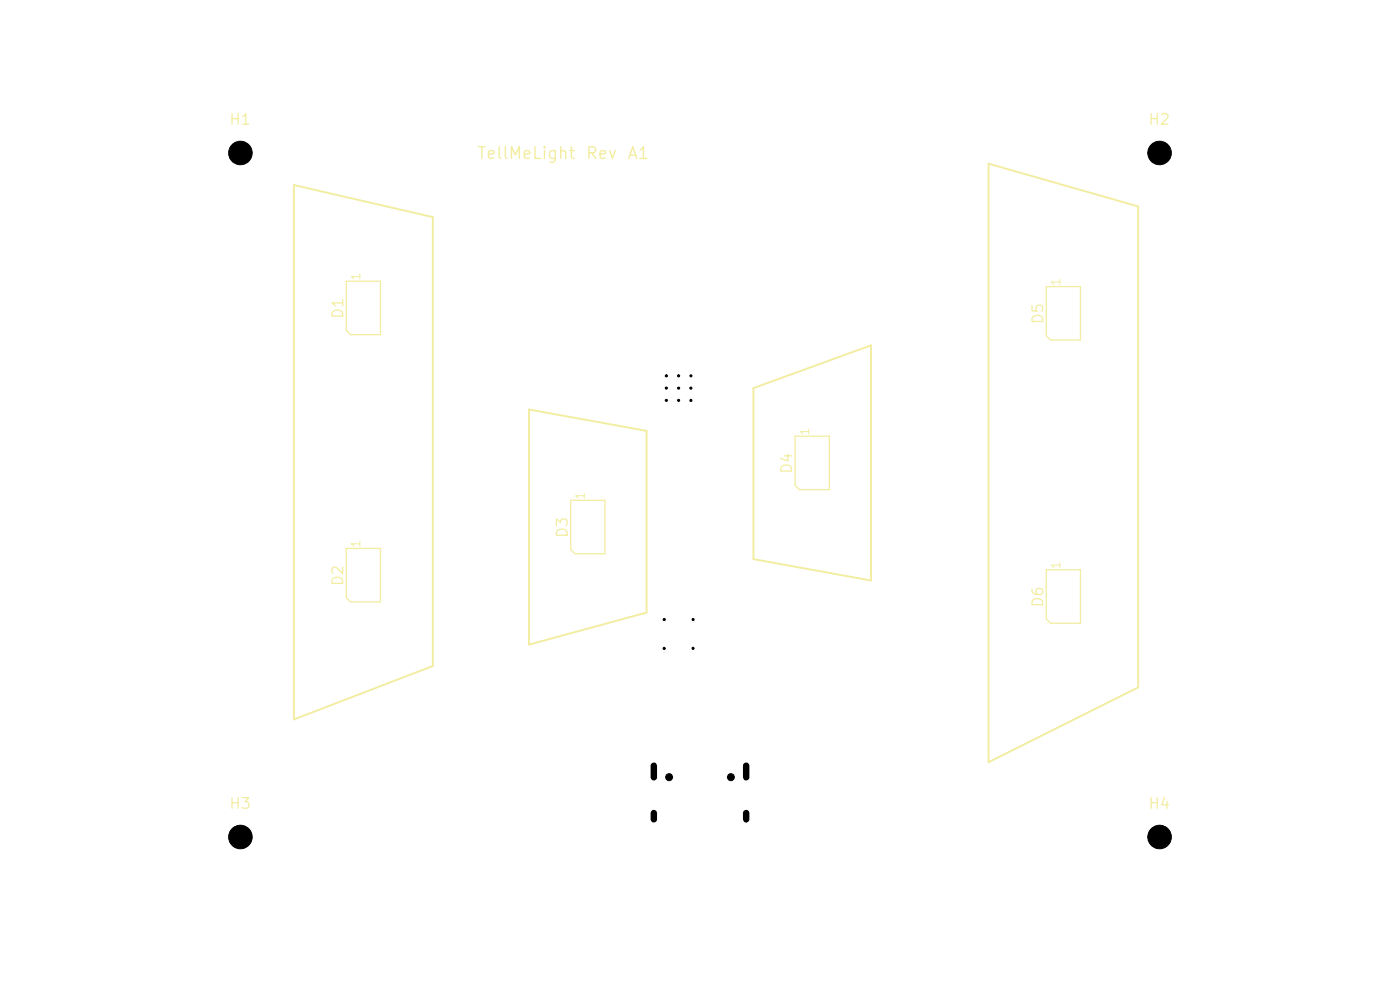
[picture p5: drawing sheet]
<svg xmlns="http://www.w3.org/2000/svg" width="297mm" height="210mm" viewBox="0 0 297 210" stroke-linecap="round" stroke-linejoin="round" font-family="sans-serif">
<defs><g id="words">
<g font-size="2.5" fill="#f2eda1">
<text x="101" y="34.4">TellMeLight</text>
<text x="124.1" y="34.4">Rev</text>
<text x="132.9" y="34.4">A1</text>
</g>
<g font-size="2.3" fill="#f2eda1">
<text x="48.5" y="27">H1</text>
<text x="243.4" y="27">H2</text>
<text x="73.4" y="67.8" transform="rotate(-90 73.4 67.8)">D1</text>
<text x="221.9" y="69" transform="rotate(-90 221.9 69)">D5</text>
<text x="168.6" y="100.7" transform="rotate(-90 168.6 100.7)">D4</text>
<text x="121" y="114.3" transform="rotate(-90 121 114.3)">D3</text>
<text x="73.4" y="124.5" transform="rotate(-90 73.4 124.5)">D2</text>
<text x="221.9" y="129" transform="rotate(-90 221.9 129)">D6</text>
<text x="48.5" y="172.1">H3</text>
<text x="243.4" y="172.1">H4</text>
</g>
<g font-size="1.8" fill="#f2eda1">
<text x="76.9" y="59.7" transform="rotate(-90 76.9 59.7)">1</text>
<text x="225.4" y="60.9" transform="rotate(-90 225.4 60.9)">1</text>
<text x="172.1" y="92.6" transform="rotate(-90 172.1 92.6)">1</text>
<text x="124.5" y="106.2" transform="rotate(-90 124.5 106.2)">1</text>
<text x="76.9" y="116.4" transform="rotate(-90 76.9 116.4)">1</text>
<text x="225.4" y="120.9" transform="rotate(-90 225.4 120.9)">1</text>
</g>
</g></defs>
<path d="M62.3 39.3l29.5 6.8v95.2l-29.5 11.3zM209.7 34.7l31.8 9.1v102l-31.8 15.9zM112.2 86.9l25 4.5v38.5l-25 6.8zM159.8 82.3l25-9v49.8l-25-4.5z" fill="none" stroke="#f2eda1" stroke-width=".41"/>
<path d="M73.5 59.7h7.2v11.3h-6.3l-.9-.9zM222 60.8h7.2v11.3h-6.3l-.9-.9zM168.7 92.5h7.2v11.4h-6.3l-.9-.9zM73.5 116.3h7.2v11.4h-6.3l-.9-.9zM121.1 106.1h7.2v11.4h-6.3l-.9-.9zM222 120.9h7.2v11.3h-6.3l-.9-.9z" fill="none" stroke="#f2eda1" stroke-width=".27"/>
<g fill="#000" stroke="#000" stroke-width=".21">
<circle cx="51" cy="32.5" r="2.49"/>
<circle cx="246" cy="32.5" r="2.49"/>
<circle cx="141.4" cy="79.7" r=".23"/>
<circle cx="144" cy="79.7" r=".23"/>
<circle cx="146.6" cy="79.7" r=".23"/>
<circle cx="141.4" cy="82.3" r=".23"/>
<circle cx="141.4" cy="84.9" r=".23"/>
<circle cx="144" cy="82.3" r=".23"/>
<circle cx="144" cy="84.9" r=".23"/>
<circle cx="146.6" cy="82.3" r=".23"/>
<circle cx="146.6" cy="84.9" r=".23"/>
<circle cx="140.9" cy="131.4" r=".23"/>
<circle cx="140.9" cy="137.5" r=".23"/>
<circle cx="147" cy="131.4" r=".23"/>
<circle cx="147" cy="137.5" r=".23"/>
<circle cx="51" cy="177.6" r="2.49"/>
<circle cx="141.9" cy="164.9" r=".74"/>
<circle cx="155.1" cy="164.9" r=".74"/>
<circle cx="246" cy="177.6" r="2.49"/>
</g>
<path d="M138.7 162.4v2.5M138.7 172.5v1.3M158.3 162.4v2.5M158.3 172.5v1.3" fill="none" stroke="#000" stroke-width="1.4"/>
<use href="#words"/>
</svg>
